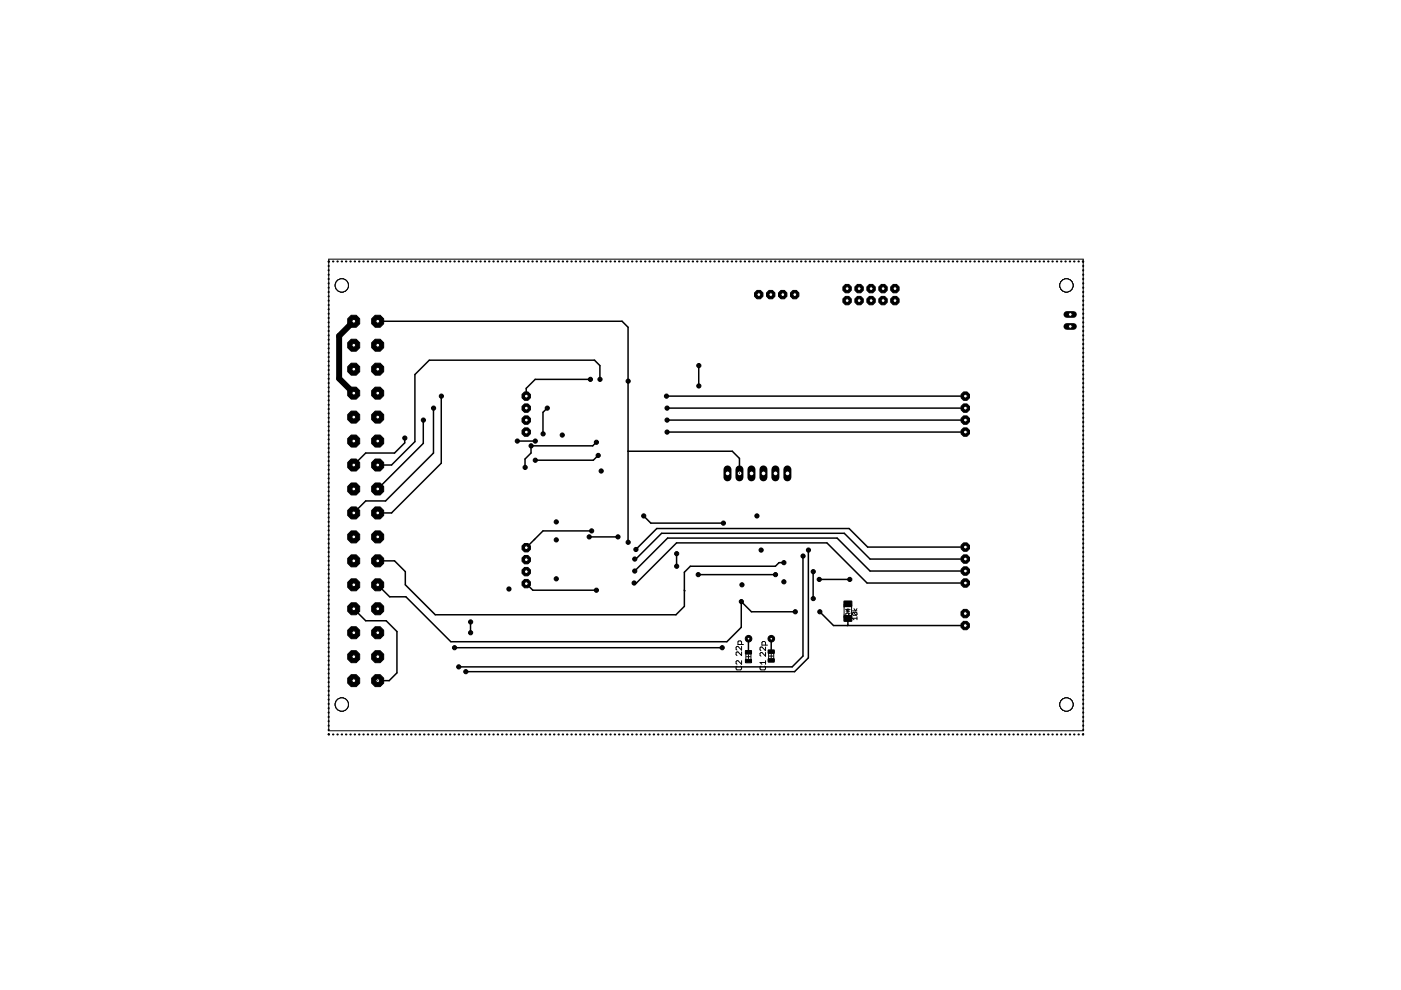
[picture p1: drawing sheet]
<svg xmlns="http://www.w3.org/2000/svg" width="297mm" height="210mm" viewBox="0 0 297 210" stroke-linecap="round" stroke-linejoin="round" font-family="sans-serif">
<g fill="#000" stroke="#000" stroke-width=".21">
<path d="M158.1 138h1.2v.6h-1.2z" fill-rule="evenodd"/>
<path d="M158.1 139.8h1.2v.7h-1.2z" fill-rule="evenodd"/>
<path d="M162.9 137.8h1.2v.7h-1.2z" fill-rule="evenodd"/>
<path d="M162.9 139.7h1.2v.7h-1.2z" fill-rule="evenodd"/>
<path d="M179 127.5h1.6v1h-1.6z" fill-rule="evenodd"/>
<path d="M179 130.6h1.6v1.1h-1.6z" fill-rule="evenodd"/>
</g>
<g fill="none" stroke="#000" stroke-width=".42">
<path d="M69.7 56.3v.2M69.7 57.3v.1M69.7 58.2v.1M69.7 59.1v.1M69.8 55.4l-.1 .1M70.6 55.4h.1M71.5 55.4h.1M72.4 55.4h.1M73.3 55.4h.1M74.3 55.4h.1M75.2 55.4h.1M76.1 55.4h.1"/>
<path d="M77 55.4h.1M78 55.4h.1M78.9 55.4h.1M79.8 55.4h.1M80.7 55.4h.1M81.6 55.4h.1M82.5 55.4h.2M83.5 55.4h.1M84.4 55.4h.1M85.3 55.4h.1M86.2 55.4h.1M87.1 55.4h.1"/>
<path d="M88.1 55.4h.1M89 55.4h.1M89.9 55.4h.1M90.8 55.4h.1M91.7 55.4h.1M92.6 55.4h.2M93.6 55.4h.1M94.5 55.4h.1M95.4 55.4h.1M96.3 55.4h.1M97.2 55.4h.1M98.2 55.4h.1"/>
<path d="M99.1 55.4h.1M100 55.4h.1M100.9 55.4h.1M101.8 55.4h.1M102.8 55.4h.1M103.7 55.4h.1M104.6 55.4h.1M105.5 55.4h.1M106.4 55.4h.1M107.4 55.4h.1M108.3 55.4h.1M109.2 55.4h.1"/>
<path d="M110.1 55.4h.1M111 55.4h.1M112 55.4h.1M112.9 55.4h.1M113.8 55.4h.1M114.7 55.4h.1M115.6 55.4h.1M116.5 55.4h.1M117.5 55.4h.1M118.4 55.4h.1M119.3 55.4h.1M120.2 55.4h.1"/>
<path d="M121.1 55.4h.1M122 55.4h.2M123 55.4h.1M123.9 55.4h.1M124.8 55.4h.1M125.7 55.4h.1M126.6 55.4h.1M127.6 55.4h.1M128.5 55.4h.1M129.4 55.4h.1M130.3 55.4h.1M131.2 55.4h.1"/>
<path d="M132.2 55.4h.1M133.1 55.4h.1M134 55.4h.1M134.9 55.4h.1M135.8 55.4h.1M136.8 55.4h.1M137.7 55.4h.1M138.6 55.4h.1M139.5 55.4h.1M140.4 55.4h.1M141.4 55.4h.1M142.3 55.4h.1"/>
<path d="M143.2 55.4h.1M144.1 55.4h.1M145 55.4h.1M145.9 55.4h.1M146.9 55.4h.1M147.8 55.4h.1M148.7 55.4h.1M149.6 55.4h.1M150.5 55.4h.1M151.4 55.4h.2M152.4 55.4h.1M153.3 55.4h.1"/>
<path d="M154.2 55.4h.1M155.1 55.4h.1M156 55.4h.1M157 55.4h.1M157.9 55.4h.1M158.8 55.4h.1M159.7 55.4h.1M160.6 55.4h.1M161.6 55.4h.1M162.5 55.4h.1M163.4 55.4h.1M164.3 55.4h.1"/>
<path d="M165.2 55.4h.1M166.2 55.4h.1M167.1 55.4h.1M168 55.4h.1M168.9 55.4h.1M169.8 55.4h.1M170.8 55.4h.1M171.7 55.4h.1M172.6 55.4h.1M173.5 55.4h.1M174.4 55.4h.1M175.3 55.4h.2"/>
<path d="M176.3 55.4h.1M177.2 55.4h.1M178.1 55.4h.1M179 55.4h.1M179.9 55.4h.1M180.8 55.4h.2M181.8 55.4h.1M182.7 55.4h.1M183.6 55.4h.1M184.5 55.4h.1M185.4 55.4h.1M186.4 55.4h.1"/>
<path d="M187.3 55.4h.1M188.2 55.4h.1M189.1 55.4h.1M190 55.4h.1M191 55.4h.1M191.9 55.4h.1M192.8 55.4h.1M193.7 55.4h.1M194.6 55.4h.1M195.6 55.4h.1M196.5 55.4h.1M197.4 55.4h.1"/>
<path d="M198.3 55.4h.1M199.2 55.4h.1M200.2 55.4h.1M201.1 55.4h.1M202 55.4h.1M202.9 55.4h.1M203.8 55.4h.1M204.7 55.4h.2M205.7 55.4h.1M206.6 55.4h.1M207.5 55.4h.1M208.4 55.4h.1"/>
<path d="M209.3 55.4h.1M210.2 55.4h.2M211.2 55.4h.1M212.1 55.4h.1M213 55.4h.1M213.9 55.4h.1M214.8 55.4h.1M215.8 55.4h.1M216.7 55.4h.1M217.6 55.4h.1M218.5 55.4h.1M219.4 55.4h.2"/>
<path d="M220.4 55.4h.1M221.3 55.4h.1M222.2 55.4h.1M223.1 55.4h.1M224 55.4h.2M225 55.4h.1M225.9 55.4h.1M226.8 55.4h.1M227.7 55.4h.1M228.6 55.4h.1M229.6 55.4l.1 .1M229.7 56.3v.2"/>
<path d="M229.7 57.3v.1M229.7 58.2v.1M229.7 59.1v.1M69.7 60v.1M69.7 60.9v.1M69.7 61.9v.1M69.7 62.8v.1M69.7 63.7v.1M69.7 64.6v.1M69.7 65.5v.1M69.7 66.5v.1M69.7 67.4v.1"/>
<path d="M69.7 68.3v.1M69.7 69.2v.1M69.7 70.1v.1M69.7 71.1v.1M69.7 72v.1M69.7 72.9v.1M69.7 73.8v.1M69.7 74.7v.1M69.7 75.6v.2M69.7 76.6v.1M69.7 77.5v.1M69.7 78.4v.1"/>
<path d="M69.7 79.3v.1M229.7 60v.1M229.7 60.9v.1M229.7 61.9v.1M229.7 62.8v.1M229.7 63.7v.1M229.7 64.6v.1M229.7 65.5v.1M229.7 66.5v.1M229.7 67.4v.1M229.7 68.3v.1M229.7 69.2v.1"/>
<path d="M229.7 70.1v.1M229.7 71.1v.1M229.7 72v.1M229.7 72.9v.1M229.7 73.8v.1M229.7 74.7v.1M229.7 75.6v.2M229.7 76.6v.1M229.7 77.5v.1M229.7 78.4v.1M229.7 79.3v.1M69.7 80.2v.1"/>
<path d="M69.7 81.2v.1M69.7 82.1v.1M69.7 83v.1M69.7 83.9v.1M69.7 84.8v.1M69.7 85.8v.1M69.7 86.7v.1M69.7 87.6v.1M69.7 88.5v.1M69.7 89.4v.2M69.7 90.4v.1M69.7 91.3v.1"/>
<path d="M69.7 92.2v.1M69.7 93.1v.1M69.7 94v.1M69.7 95v.1M69.7 95.9v.1M69.7 96.8v.1M69.7 97.7v.1M69.7 98.6v.1M69.7 99.5v.2M229.7 80.2v.1M229.7 81.2v.1M229.7 82.1v.1"/>
<path d="M229.7 83v.1M229.7 83.9v.1M229.7 84.8v.1M229.7 85.8v.1M229.7 86.7v.1M229.7 87.6v.1M229.7 88.5v.1M229.7 89.4v.2M229.7 90.4v.1M229.7 91.3v.1M229.7 92.2v.1M229.7 93.1v.1"/>
<path d="M229.7 94v.1M229.7 95v.1M229.7 95.9v.1M229.7 96.8v.1M229.7 97.7v.1M229.7 98.6v.1M229.7 99.5v.2M69.7 100.5v.1M69.7 101.4v.1M69.7 102.3v.1M69.7 103.2v.1M69.7 104.1v.1"/>
<path d="M69.7 105.1v.1M69.7 106v.1M69.7 106.9v.1M69.7 107.8v.1M69.7 108.7v.2M69.7 109.7v.1M69.7 110.6v.1M69.7 111.5v.1M69.7 112.4v.1M69.7 113.3v.2M69.7 114.3v.1M69.7 115.2v.1"/>
<path d="M69.7 116.1v.1M69.7 117v.1M69.7 117.9v.1M69.7 118.9v.1M69.7 119.8v.1M229.7 100.5v.1M229.7 101.4v.1M229.7 102.3v.1M229.7 103.2v.1M229.7 104.1v.1M229.7 105.1v.1M229.7 106v.1"/>
<path d="M229.7 106.9v.1M229.7 107.8v.1M229.7 108.7v.2M229.7 109.7v.1M229.7 110.6v.1M229.7 111.5v.1M229.7 112.4v.1M229.7 113.3v.2M229.7 114.3v.1M229.7 115.2v.1M229.7 116.1v.1M229.7 117v.1"/>
<path d="M229.7 117.9v.1M229.7 118.9v.1M229.7 119.8v.1M69.7 120.7v.1M69.7 121.6v.1M69.7 122.5v.1M69.7 123.4v.1M69.7 124.4v.1M69.7 125.3v.1M69.7 126.2v.1M69.7 127.1v.1M69.7 128v.2"/>
<path d="M69.7 129v.1M69.7 129.9v.1M69.7 130.8v.1M69.7 131.7v.1M69.7 132.7v.1M69.7 133.6v.1M69.7 134.5v.1M69.7 135.4v.1M69.7 136.3v.1M69.7 137.2v.2M69.7 138.2v.1M69.7 139.1v.1"/>
<path d="M69.7 140v.1M229.7 120.7v.1M229.7 121.6v.1M229.7 122.5v.1M229.7 123.4v.1M229.7 124.4v.1M229.7 125.3v.1M229.7 126.2v.1M229.7 127.1v.1M229.7 128v.2M229.7 129v.1M229.7 129.9v.1"/>
<path d="M229.7 130.8v.1M229.7 131.7v.1M229.7 132.7v.1M229.7 133.6v.1M229.7 134.5v.1M229.7 135.4v.1M229.7 136.3v.1M229.7 137.2v.2M229.7 138.2v.1M229.7 139.1v.1M229.7 140v.1M69.7 155.6l.1 .1"/>
<path d="M69.7 140.9v.1M69.7 141.8v.1M69.7 142.7v.2M69.7 143.7v.1M69.7 144.6v.1M69.7 145.5v.1M69.7 146.4v.1M69.7 147.4v.1M69.7 148.3v.1M69.7 149.2v.1M69.7 150.1v.1M69.7 151v.1"/>
<path d="M69.7 152v.1M69.7 152.9v.1M69.7 153.8v.1M69.7 154.7v.1M70.6 155.7h.1M71.5 155.7h.1M72.4 155.7h.1M73.3 155.7h.1M74.3 155.7h.1M75.2 155.7h.1M76.1 155.7h.1M77 155.7h.1"/>
<path d="M78 155.7h.1M78.9 155.7h.1M79.8 155.7h.1M80.7 155.7h.1M81.6 155.7h.1M82.5 155.7h.2M83.5 155.7h.1M84.4 155.7h.1M85.3 155.7h.1M86.2 155.7h.1M87.1 155.7h.1M88.1 155.7h.1"/>
<path d="M89 155.7h.1M89.9 155.7h.1M90.8 155.7h.1M91.7 155.7h.1M92.6 155.7h.2M93.6 155.7h.1M94.5 155.7h.1M95.4 155.7h.1M96.3 155.7h.1M97.2 155.7h.1M98.2 155.7h.1M99.1 155.7h.1"/>
<path d="M100 155.7h.1M100.9 155.7h.1M101.8 155.7h.1M102.8 155.7h.1M103.7 155.7h.1M104.6 155.7h.1M105.5 155.7h.1M106.4 155.7h.1M107.4 155.7h.1M108.3 155.7h.1M109.2 155.7h.1M110.1 155.7h.1"/>
<path d="M111 155.7h.1M112 155.7h.1M112.9 155.7h.1M113.8 155.7h.1M114.7 155.7h.1M115.6 155.7h.1M116.5 155.7h.1M117.5 155.7h.1M118.4 155.7h.1M119.3 155.7h.1M120.2 155.7h.1M121.1 155.7h.1"/>
<path d="M122 155.7h.2M123 155.7h.1M123.9 155.7h.1M124.8 155.7h.1M125.7 155.7h.1M126.6 155.7h.1M127.6 155.7h.1M128.5 155.7h.1M129.4 155.7h.1M130.3 155.7h.1M131.2 155.7h.1M132.2 155.7h.1"/>
<path d="M133.1 155.7h.1M134 155.7h.1M134.9 155.7h.1M135.8 155.7h.1M136.8 155.7h.1M137.7 155.7h.1M138.6 155.7h.1M139.5 155.7h.1M140.4 155.7h.1M141.4 155.7h.1M142.3 155.7h.1M143.2 155.7h.1"/>
<path d="M144.1 155.7h.1M145 155.7h.1M145.9 155.7h.1M146.9 155.7h.1M147.8 155.7h.1M148.7 155.7h.1M149.6 155.7h.1M150.5 155.7h.1M151.4 155.7h.2M152.4 155.7h.1M153.3 155.7h.1M154.2 155.7h.1"/>
<path d="M155.1 155.7h.1M156 155.7h.1M157 155.7h.1M157.9 155.7h.1M158.8 155.7h.1M159.7 155.7h.1M160.6 155.7h.1M161.6 155.7h.1M162.5 155.7h.1M163.4 155.7h.1M164.3 155.7h.1M165.2 155.7h.1"/>
<path d="M166.2 155.7h.1M167.1 155.7h.1M168 155.7h.1M168.9 155.7h.1M169.8 155.7h.1M170.8 155.7h.1M171.7 155.7h.1M172.6 155.7h.1M173.5 155.7h.1M174.4 155.7h.1M175.3 155.7h.2M176.3 155.7h.1"/>
<path d="M177.2 155.7h.1M178.1 155.7h.1M179 155.7h.1M179.9 155.7h.1M180.8 155.7h.2M181.8 155.7h.1M182.7 155.7h.1M183.6 155.7h.1M184.5 155.7h.1M185.4 155.7h.1M186.4 155.7h.1M187.3 155.7h.1"/>
<path d="M188.2 155.7h.1M189.1 155.7h.1M190 155.7h.1M191 155.7h.1M191.9 155.7h.1M192.8 155.7h.1M193.7 155.7h.1M194.6 155.7h.1M195.6 155.7h.1M196.5 155.7h.1M197.4 155.7h.1M198.3 155.7h.1"/>
<path d="M199.2 155.7h.1M200.2 155.7h.1M201.1 155.7h.1M202 155.7h.1M202.9 155.7h.1M203.8 155.7h.1M204.7 155.7h.2M205.7 155.7h.1M206.6 155.7h.1M207.5 155.7h.1M208.4 155.7h.1M209.3 155.7h.1"/>
<path d="M210.2 155.7h.2M211.2 155.7h.1M212.1 155.7h.1M213 155.7h.1M213.9 155.7h.1M214.8 155.7h.1M215.8 155.7h.1M216.7 155.7h.1M217.6 155.7h.1M218.5 155.7h.1M219.4 155.7h.2M220.4 155.7h.1"/>
<path d="M221.3 155.7h.1M222.2 155.7h.1M223.1 155.7h.1M224 155.7h.2M225 155.7h.1M225.9 155.7h.1M226.8 155.7h.1M227.7 155.7h.1M228.6 155.7h.1M229.7 155.6l-.1 .1M229.7 140.9v.1M229.7 141.8v.1"/>
<path d="M229.7 142.7v.2M229.7 143.7v.1M229.7 144.6v.1M229.7 145.5v.1M229.7 146.4v.1M229.7 147.4v.1M229.7 148.3v.1M229.7 149.2v.1M229.7 150.1v.1M229.7 151v.1M229.7 152v.1M229.7 152.9v.1"/>
<path d="M229.7 153.8v.1M229.7 154.7v.1"/>
</g>
<g fill="none" stroke="#000" stroke-width=".32">
<path d="M80.1 68.1h51.8l1.3 1.3v45.6M148.1 77.5v4.3M85.8 92.9v1l-2.1 2.2h-6.2l-2.5 2.5M89.7 89.1v4.9l-9.6 9.7M91.9 86.5v9.6l-10.2 10.1h-4.2l-2.5 2.6M93.6 84v14.2l-10.6 10.6h-2.9M109.7 93.5h3.8M116 86.5l-.9 .9v4.6M125.2 80.4h-11.7l-1.9 1.9v1.7M126.4 93.8l-.7 .7h-13.1v1.6l-1.3 1.2v1.8M126.8 96.6l-1 1h-12.3M127.2 80.4v-2.9l-1.2-1.1h-35l-3 3v14.2l-5 5h-2.9"/>
<path d="M133.2 95.7h22.1l1.5 1.5v3.2M141.3 84h63.4M141.3 84h.1M141.4 91.6h63.3M141.4 89.1h63.3M141.4 86.5l63.3 .1M80.1 118.9h3.6l2.2 2.3v2.8l6.4 6.3h51l1.8-1.7v-7.3l1.3-1.2h18l.8-.8h1M124.9 113.8h6.1M125.4 112.6h-10.3l-3.5 3.5M134.6 118.5h.2l5.5-5.4h38.7l5.5 5.4h20.2M136.5 109.4l1.5 1.5h15.4M143.4 117.4v2.7"/>
<path d="M170.2 117.9v21.2l-2.2 2.3h-70.8M171.4 116.6v22.9l-2.9 2.9h-69.8M204.7 116h-20.7l-4-3.9h-40.7l-4.5 4.4M75 129.1l2.5 2.5h4.4l2.3 2.3v8.8l-1.7 1.6h-2.4M80.1 124l2.5 2.5h3.5l9.5 9.6h58.5l3.1-3.1v-5.4l2.1 2.1h9.3M96.4 137.3h56.7M99.8 131.9v2.3M111.6 123.7l1.4 1.4h13.4M134.4 123.6h.5l8.5-8.5h31.9l8.5 8.5h20.9M134.6 121.1l6.9-7h36l7 7h20.2M145.1 125.1l.1 .2M148 121.8h16.4"/>
<path d="M158.7 135.4v2.9M163.5 135.4v2.8M172.4 121.2v5.7M173.7 122.9h6.4M173.8 129.7l2.9 2.9h27.9M179.8 131.2v1.3l-.2 .1"/>
</g>
<path d="M75 68.1l-3.1 3.1v9.1l3.1 3.1" fill="none" stroke="#000" stroke-width="1.3"/>
<circle cx="75" cy="68.1" r="1.38" fill="#000" stroke="#000" stroke-width=".21"/>
<circle cx="75" cy="68.1" r=".4" fill="#fff" stroke="#000" stroke-width=".21"/>
<circle cx="75" cy="73.2" r="1.38" fill="#000" stroke="#000" stroke-width=".21"/>
<circle cx="75" cy="73.2" r=".4" fill="#fff" stroke="#000" stroke-width=".21"/>
<circle cx="75" cy="78.3" r="1.38" fill="#000" stroke="#000" stroke-width=".21"/>
<circle cx="75" cy="78.3" r=".4" fill="#fff" stroke="#000" stroke-width=".21"/>
<circle cx="75" cy="83.4" r="1.38" fill="#000" stroke="#000" stroke-width=".21"/>
<circle cx="75" cy="83.4" r=".4" fill="#fff" stroke="#000" stroke-width=".21"/>
<circle cx="75" cy="88.4" r="1.38" fill="#000" stroke="#000" stroke-width=".21"/>
<circle cx="75" cy="88.4" r=".4" fill="#fff" stroke="#000" stroke-width=".21"/>
<circle cx="75" cy="93.5" r="1.38" fill="#000" stroke="#000" stroke-width=".21"/>
<circle cx="75" cy="93.5" r=".4" fill="#fff" stroke="#000" stroke-width=".21"/>
<circle cx="75" cy="98.6" r="1.38" fill="#000" stroke="#000" stroke-width=".21"/>
<circle cx="75" cy="98.6" r=".4" fill="#fff" stroke="#000" stroke-width=".21"/>
<circle cx="75" cy="103.7" r="1.38" fill="#000" stroke="#000" stroke-width=".21"/>
<circle cx="75" cy="103.7" r=".4" fill="#fff" stroke="#000" stroke-width=".21"/>
<circle cx="75" cy="108.8" r="1.38" fill="#000" stroke="#000" stroke-width=".21"/>
<circle cx="75" cy="108.8" r=".4" fill="#fff" stroke="#000" stroke-width=".21"/>
<circle cx="75" cy="113.8" r="1.38" fill="#000" stroke="#000" stroke-width=".21"/>
<circle cx="75" cy="113.8" r=".4" fill="#fff" stroke="#000" stroke-width=".21"/>
<circle cx="75" cy="118.9" r="1.38" fill="#000" stroke="#000" stroke-width=".21"/>
<circle cx="75" cy="118.9" r=".4" fill="#fff" stroke="#000" stroke-width=".21"/>
<circle cx="75" cy="124" r="1.38" fill="#000" stroke="#000" stroke-width=".21"/>
<circle cx="75" cy="124" r=".4" fill="#fff" stroke="#000" stroke-width=".21"/>
<circle cx="75" cy="129.1" r="1.38" fill="#000" stroke="#000" stroke-width=".21"/>
<circle cx="75" cy="129.1" r=".4" fill="#fff" stroke="#000" stroke-width=".21"/>
<circle cx="75" cy="134.2" r="1.38" fill="#000" stroke="#000" stroke-width=".21"/>
<circle cx="75" cy="134.2" r=".4" fill="#fff" stroke="#000" stroke-width=".21"/>
<circle cx="75" cy="139.2" r="1.38" fill="#000" stroke="#000" stroke-width=".21"/>
<circle cx="75" cy="139.2" r=".4" fill="#fff" stroke="#000" stroke-width=".21"/>
<circle cx="75" cy="144.3" r="1.38" fill="#000" stroke="#000" stroke-width=".21"/>
<circle cx="75" cy="144.3" r=".4" fill="#fff" stroke="#000" stroke-width=".21"/>
<circle cx="80.1" cy="68.1" r="1.38" fill="#000" stroke="#000" stroke-width=".21"/>
<circle cx="80.1" cy="68.1" r=".4" fill="#fff" stroke="#000" stroke-width=".21"/>
<circle cx="80.1" cy="73.2" r="1.38" fill="#000" stroke="#000" stroke-width=".21"/>
<circle cx="80.1" cy="73.2" r=".4" fill="#fff" stroke="#000" stroke-width=".21"/>
<circle cx="80.1" cy="78.3" r="1.38" fill="#000" stroke="#000" stroke-width=".21"/>
<circle cx="80.1" cy="78.3" r=".4" fill="#fff" stroke="#000" stroke-width=".21"/>
<circle cx="80.1" cy="83.4" r="1.38" fill="#000" stroke="#000" stroke-width=".21"/>
<circle cx="80.1" cy="83.4" r=".4" fill="#fff" stroke="#000" stroke-width=".21"/>
<circle cx="80.1" cy="88.4" r="1.38" fill="#000" stroke="#000" stroke-width=".21"/>
<circle cx="80.1" cy="88.4" r=".4" fill="#fff" stroke="#000" stroke-width=".21"/>
<circle cx="80.1" cy="93.5" r="1.38" fill="#000" stroke="#000" stroke-width=".21"/>
<circle cx="80.1" cy="93.5" r=".4" fill="#fff" stroke="#000" stroke-width=".21"/>
<circle cx="80.1" cy="98.6" r="1.38" fill="#000" stroke="#000" stroke-width=".21"/>
<circle cx="80.1" cy="98.6" r=".4" fill="#fff" stroke="#000" stroke-width=".21"/>
<circle cx="80.1" cy="103.7" r="1.38" fill="#000" stroke="#000" stroke-width=".21"/>
<circle cx="80.1" cy="103.7" r=".4" fill="#fff" stroke="#000" stroke-width=".21"/>
<circle cx="80.1" cy="108.8" r="1.38" fill="#000" stroke="#000" stroke-width=".21"/>
<circle cx="80.1" cy="108.8" r=".4" fill="#fff" stroke="#000" stroke-width=".21"/>
<circle cx="80.1" cy="113.8" r="1.38" fill="#000" stroke="#000" stroke-width=".21"/>
<circle cx="80.1" cy="113.8" r=".4" fill="#fff" stroke="#000" stroke-width=".21"/>
<circle cx="80.1" cy="118.9" r="1.38" fill="#000" stroke="#000" stroke-width=".21"/>
<circle cx="80.1" cy="118.9" r=".4" fill="#fff" stroke="#000" stroke-width=".21"/>
<circle cx="80.1" cy="124" r="1.38" fill="#000" stroke="#000" stroke-width=".21"/>
<circle cx="80.1" cy="124" r=".4" fill="#fff" stroke="#000" stroke-width=".21"/>
<circle cx="80.1" cy="129.1" r="1.38" fill="#000" stroke="#000" stroke-width=".21"/>
<circle cx="80.1" cy="129.1" r=".4" fill="#fff" stroke="#000" stroke-width=".21"/>
<circle cx="80.1" cy="134.2" r="1.38" fill="#000" stroke="#000" stroke-width=".21"/>
<circle cx="80.1" cy="134.2" r=".4" fill="#fff" stroke="#000" stroke-width=".21"/>
<circle cx="80.1" cy="139.2" r="1.38" fill="#000" stroke="#000" stroke-width=".21"/>
<circle cx="80.1" cy="139.2" r=".4" fill="#fff" stroke="#000" stroke-width=".21"/>
<circle cx="80.1" cy="144.3" r="1.38" fill="#000" stroke="#000" stroke-width=".21"/>
<circle cx="80.1" cy="144.3" r=".4" fill="#fff" stroke="#000" stroke-width=".21"/>
<path d="M154.2 99.5v1.7" fill="none" stroke="#000" stroke-width="1.7"/>
<circle cx="154.3" cy="100.4" r=".51" fill="#fff" stroke="#000" stroke-width=".21"/>
<path d="M156.8 99.5v1.7" fill="none" stroke="#000" stroke-width="1.7"/>
<circle cx="156.8" cy="100.4" r=".51" fill="#fff" stroke="#000" stroke-width=".21"/>
<path d="M159.3 99.5v1.7" fill="none" stroke="#000" stroke-width="1.7"/>
<circle cx="159.3" cy="100.4" r=".51" fill="#fff" stroke="#000" stroke-width=".21"/>
<path d="M161.9 99.5v1.7" fill="none" stroke="#000" stroke-width="1.7"/>
<circle cx="161.9" cy="100.4" r=".51" fill="#fff" stroke="#000" stroke-width=".21"/>
<path d="M164.4 99.5v1.7" fill="none" stroke="#000" stroke-width="1.7"/>
<circle cx="164.4" cy="100.4" r=".51" fill="#fff" stroke="#000" stroke-width=".21"/>
<path d="M166.9 99.5v1.7" fill="none" stroke="#000" stroke-width="1.7"/>
<circle cx="167" cy="100.4" r=".51" fill="#fff" stroke="#000" stroke-width=".21"/>
<path d="M226.2 66.7h1.4" fill="none" stroke="#000" stroke-width="1.4"/>
<circle cx="226.9" cy="66.7" r=".4" fill="#fff" stroke="#000" stroke-width=".21"/>
<path d="M226.2 69.2h1.4" fill="none" stroke="#000" stroke-width="1.4"/>
<circle cx="226.9" cy="69.2" r=".4" fill="#fff" stroke="#000" stroke-width=".21"/>
<circle cx="163.5" cy="135.4" r=".7" fill="#000" stroke="#000" stroke-width=".21"/>
<circle cx="163.5" cy="135.4" r=".3" fill="#fff" stroke="#000" stroke-width=".21"/>
<circle cx="158.7" cy="135.4" r=".7" fill="#000" stroke="#000" stroke-width=".21"/>
<circle cx="158.7" cy="135.4" r=".3" fill="#fff" stroke="#000" stroke-width=".21"/>
<circle cx="204.7" cy="84" r=".96" fill="#000" stroke="#000" stroke-width=".21"/>
<circle cx="204.7" cy="84" r=".4" fill="#fff" stroke="#000" stroke-width=".21"/>
<circle cx="204.7" cy="86.5" r=".96" fill="#000" stroke="#000" stroke-width=".21"/>
<circle cx="204.7" cy="86.5" r=".4" fill="#fff" stroke="#000" stroke-width=".21"/>
<circle cx="204.7" cy="89.1" r=".96" fill="#000" stroke="#000" stroke-width=".21"/>
<circle cx="204.7" cy="89.1" r=".4" fill="#fff" stroke="#000" stroke-width=".21"/>
<circle cx="204.7" cy="91.6" r=".96" fill="#000" stroke="#000" stroke-width=".21"/>
<circle cx="204.7" cy="91.6" r=".4" fill="#fff" stroke="#000" stroke-width=".21"/>
<circle cx="111.6" cy="84" r=".96" fill="#000" stroke="#000" stroke-width=".21"/>
<circle cx="111.6" cy="84" r=".4" fill="#fff" stroke="#000" stroke-width=".21"/>
<circle cx="111.6" cy="86.5" r=".96" fill="#000" stroke="#000" stroke-width=".21"/>
<circle cx="111.6" cy="86.5" r=".4" fill="#fff" stroke="#000" stroke-width=".21"/>
<circle cx="111.6" cy="89.1" r=".96" fill="#000" stroke="#000" stroke-width=".21"/>
<circle cx="111.6" cy="89.1" r=".4" fill="#fff" stroke="#000" stroke-width=".21"/>
<circle cx="111.6" cy="91.6" r=".96" fill="#000" stroke="#000" stroke-width=".21"/>
<circle cx="111.6" cy="91.6" r=".4" fill="#fff" stroke="#000" stroke-width=".21"/>
<circle cx="204.7" cy="116" r=".96" fill="#000" stroke="#000" stroke-width=".21"/>
<circle cx="204.7" cy="116" r=".4" fill="#fff" stroke="#000" stroke-width=".21"/>
<circle cx="204.7" cy="118.5" r=".96" fill="#000" stroke="#000" stroke-width=".21"/>
<circle cx="204.7" cy="118.5" r=".4" fill="#fff" stroke="#000" stroke-width=".21"/>
<circle cx="204.7" cy="121.1" r=".96" fill="#000" stroke="#000" stroke-width=".21"/>
<circle cx="204.7" cy="121.1" r=".4" fill="#fff" stroke="#000" stroke-width=".21"/>
<circle cx="204.7" cy="123.6" r=".96" fill="#000" stroke="#000" stroke-width=".21"/>
<circle cx="204.7" cy="123.6" r=".4" fill="#fff" stroke="#000" stroke-width=".21"/>
<circle cx="111.6" cy="116.1" r=".96" fill="#000" stroke="#000" stroke-width=".21"/>
<circle cx="111.6" cy="116.1" r=".4" fill="#fff" stroke="#000" stroke-width=".21"/>
<circle cx="111.6" cy="118.7" r=".96" fill="#000" stroke="#000" stroke-width=".21"/>
<circle cx="111.6" cy="118.7" r=".4" fill="#fff" stroke="#000" stroke-width=".21"/>
<circle cx="111.6" cy="121.2" r=".96" fill="#000" stroke="#000" stroke-width=".21"/>
<circle cx="111.6" cy="121.2" r=".4" fill="#fff" stroke="#000" stroke-width=".21"/>
<circle cx="111.6" cy="123.7" r=".96" fill="#000" stroke="#000" stroke-width=".21"/>
<circle cx="111.6" cy="123.7" r=".4" fill="#fff" stroke="#000" stroke-width=".21"/>
<circle cx="189.7" cy="61.2" r=".96" fill="#000" stroke="#000" stroke-width=".21"/>
<circle cx="189.8" cy="61.2" r=".4" fill="#fff" stroke="#000" stroke-width=".21"/>
<circle cx="187.2" cy="61.2" r=".96" fill="#000" stroke="#000" stroke-width=".21"/>
<circle cx="187.2" cy="61.2" r=".4" fill="#fff" stroke="#000" stroke-width=".21"/>
<circle cx="184.7" cy="61.2" r=".96" fill="#000" stroke="#000" stroke-width=".21"/>
<circle cx="184.7" cy="61.2" r=".4" fill="#fff" stroke="#000" stroke-width=".21"/>
<circle cx="182.1" cy="61.2" r=".96" fill="#000" stroke="#000" stroke-width=".21"/>
<circle cx="182.2" cy="61.2" r=".4" fill="#fff" stroke="#000" stroke-width=".21"/>
<circle cx="189.7" cy="63.7" r=".96" fill="#000" stroke="#000" stroke-width=".21"/>
<circle cx="189.8" cy="63.7" r=".4" fill="#fff" stroke="#000" stroke-width=".21"/>
<circle cx="187.2" cy="63.7" r=".96" fill="#000" stroke="#000" stroke-width=".21"/>
<circle cx="187.2" cy="63.7" r=".4" fill="#fff" stroke="#000" stroke-width=".21"/>
<circle cx="184.7" cy="63.7" r=".96" fill="#000" stroke="#000" stroke-width=".21"/>
<circle cx="184.7" cy="63.7" r=".4" fill="#fff" stroke="#000" stroke-width=".21"/>
<circle cx="182.1" cy="63.7" r=".96" fill="#000" stroke="#000" stroke-width=".21"/>
<circle cx="182.2" cy="63.7" r=".4" fill="#fff" stroke="#000" stroke-width=".21"/>
<circle cx="179.6" cy="61.2" r=".96" fill="#000" stroke="#000" stroke-width=".21"/>
<circle cx="179.6" cy="61.2" r=".4" fill="#fff" stroke="#000" stroke-width=".21"/>
<circle cx="179.6" cy="63.7" r=".96" fill="#000" stroke="#000" stroke-width=".21"/>
<circle cx="179.6" cy="63.7" r=".4" fill="#fff" stroke="#000" stroke-width=".21"/>
<circle cx="168.5" cy="62.5" r=".96" fill="#000" stroke="#000" stroke-width=".21"/>
<circle cx="168.5" cy="62.5" r=".4" fill="#fff" stroke="#000" stroke-width=".21"/>
<circle cx="165.9" cy="62.5" r=".96" fill="#000" stroke="#000" stroke-width=".21"/>
<circle cx="166" cy="62.5" r=".4" fill="#fff" stroke="#000" stroke-width=".21"/>
<circle cx="163.4" cy="62.5" r=".96" fill="#000" stroke="#000" stroke-width=".21"/>
<circle cx="163.4" cy="62.5" r=".4" fill="#fff" stroke="#000" stroke-width=".21"/>
<circle cx="160.9" cy="62.5" r=".96" fill="#000" stroke="#000" stroke-width=".21"/>
<circle cx="160.9" cy="62.5" r=".4" fill="#fff" stroke="#000" stroke-width=".21"/>
<circle cx="204.6" cy="130.1" r=".96" fill="#000" stroke="#000" stroke-width=".21"/>
<circle cx="204.7" cy="130.1" r=".4" fill="#fff" stroke="#000" stroke-width=".21"/>
<circle cx="204.6" cy="132.6" r=".96" fill="#000" stroke="#000" stroke-width=".21"/>
<circle cx="204.7" cy="132.6" r=".4" fill="#fff" stroke="#000" stroke-width=".21"/>
<circle cx="160.5" cy="109.4" r=".44" fill="#000" stroke="#000" stroke-width=".21"/>
<circle cx="160.5" cy="109.4" r=".15" fill="#fff" stroke="#000" stroke-width=".21"/>
<circle cx="166.2" cy="123.4" r=".44" fill="#000" stroke="#000" stroke-width=".21"/>
<circle cx="166.2" cy="123.4" r=".15" fill="#fff" stroke="#000" stroke-width=".21"/>
<circle cx="157.3" cy="124" r=".44" fill="#000" stroke="#000" stroke-width=".21"/>
<circle cx="157.3" cy="124" r=".15" fill="#fff" stroke="#000" stroke-width=".21"/>
<circle cx="161.4" cy="116.6" r=".44" fill="#000" stroke="#000" stroke-width=".21"/>
<circle cx="161.4" cy="116.6" r=".15" fill="#fff" stroke="#000" stroke-width=".21"/>
<circle cx="107.9" cy="124.9" r=".44" fill="#000" stroke="#000" stroke-width=".21"/>
<circle cx="107.9" cy="124.9" r=".15" fill="#fff" stroke="#000" stroke-width=".21"/>
<circle cx="117.9" cy="122.7" r=".44" fill="#000" stroke="#000" stroke-width=".21"/>
<circle cx="117.9" cy="122.7" r=".15" fill="#fff" stroke="#000" stroke-width=".21"/>
<circle cx="117.9" cy="110.7" r=".44" fill="#000" stroke="#000" stroke-width=".21"/>
<circle cx="117.9" cy="110.7" r=".15" fill="#fff" stroke="#000" stroke-width=".21"/>
<circle cx="117.9" cy="114.5" r=".44" fill="#000" stroke="#000" stroke-width=".21"/>
<circle cx="117.9" cy="114.5" r=".15" fill="#fff" stroke="#000" stroke-width=".21"/>
<circle cx="119.2" cy="92.2" r=".44" fill="#000" stroke="#000" stroke-width=".21"/>
<circle cx="119.2" cy="92.2" r=".15" fill="#fff" stroke="#000" stroke-width=".21"/>
<circle cx="127.5" cy="99.9" r=".44" fill="#000" stroke="#000" stroke-width=".21"/>
<circle cx="127.5" cy="99.9" r=".15" fill="#fff" stroke="#000" stroke-width=".21"/>
<circle cx="133.2" cy="115" r=".44" fill="#000" stroke="#000" stroke-width=".21"/>
<circle cx="133.2" cy="115" r=".15" fill="#fff" stroke="#000" stroke-width=".21"/>
<circle cx="133.2" cy="80.8" r=".44" fill="#000" stroke="#000" stroke-width=".21"/>
<circle cx="133.2" cy="80.8" r=".15" fill="#fff" stroke="#000" stroke-width=".21"/>
<circle cx="172.4" cy="121.2" r=".44" fill="#000" stroke="#000" stroke-width=".21"/>
<circle cx="172.4" cy="121.2" r=".15" fill="#fff" stroke="#000" stroke-width=".21"/>
<circle cx="172.4" cy="126.9" r=".44" fill="#000" stroke="#000" stroke-width=".21"/>
<circle cx="172.4" cy="126.9" r=".15" fill="#fff" stroke="#000" stroke-width=".21"/>
<circle cx="97.3" cy="141.4" r=".44" fill="#000" stroke="#000" stroke-width=".21"/>
<circle cx="97.3" cy="141.4" r=".15" fill="#fff" stroke="#000" stroke-width=".21"/>
<circle cx="170.3" cy="117.9" r=".44" fill="#000" stroke="#000" stroke-width=".21"/>
<circle cx="170.3" cy="117.9" r=".15" fill="#fff" stroke="#000" stroke-width=".21"/>
<circle cx="171.4" cy="116.6" r=".44" fill="#000" stroke="#000" stroke-width=".21"/>
<circle cx="171.4" cy="116.6" r=".15" fill="#fff" stroke="#000" stroke-width=".21"/>
<circle cx="98.8" cy="142.4" r=".44" fill="#000" stroke="#000" stroke-width=".21"/>
<circle cx="98.8" cy="142.4" r=".15" fill="#fff" stroke="#000" stroke-width=".21"/>
<circle cx="96.4" cy="137.3" r=".44" fill="#000" stroke="#000" stroke-width=".21"/>
<circle cx="96.4" cy="137.3" r=".15" fill="#fff" stroke="#000" stroke-width=".21"/>
<circle cx="153.1" cy="137.3" r=".44" fill="#000" stroke="#000" stroke-width=".21"/>
<circle cx="153.1" cy="137.3" r=".15" fill="#fff" stroke="#000" stroke-width=".21"/>
<circle cx="153.4" cy="110.9" r=".44" fill="#000" stroke="#000" stroke-width=".21"/>
<circle cx="153.4" cy="110.9" r=".15" fill="#fff" stroke="#000" stroke-width=".21"/>
<circle cx="136.5" cy="109.4" r=".44" fill="#000" stroke="#000" stroke-width=".21"/>
<circle cx="136.5" cy="109.4" r=".15" fill="#fff" stroke="#000" stroke-width=".21"/>
<circle cx="148.2" cy="81.8" r=".44" fill="#000" stroke="#000" stroke-width=".21"/>
<circle cx="148.2" cy="81.8" r=".15" fill="#fff" stroke="#000" stroke-width=".21"/>
<circle cx="148.2" cy="77.5" r=".44" fill="#000" stroke="#000" stroke-width=".21"/>
<circle cx="148.2" cy="77.5" r=".15" fill="#fff" stroke="#000" stroke-width=".21"/>
<circle cx="143.5" cy="120.1" r=".44" fill="#000" stroke="#000" stroke-width=".21"/>
<circle cx="143.5" cy="120.1" r=".15" fill="#fff" stroke="#000" stroke-width=".21"/>
<circle cx="143.5" cy="117.4" r=".44" fill="#000" stroke="#000" stroke-width=".21"/>
<circle cx="143.5" cy="117.4" r=".15" fill="#fff" stroke="#000" stroke-width=".21"/>
<circle cx="124.9" cy="113.8" r=".44" fill="#000" stroke="#000" stroke-width=".21"/>
<circle cx="124.9" cy="113.8" r=".15" fill="#fff" stroke="#000" stroke-width=".21"/>
<circle cx="131" cy="113.8" r=".44" fill="#000" stroke="#000" stroke-width=".21"/>
<circle cx="131" cy="113.8" r=".15" fill="#fff" stroke="#000" stroke-width=".21"/>
<circle cx="173.7" cy="122.9" r=".44" fill="#000" stroke="#000" stroke-width=".21"/>
<circle cx="173.7" cy="122.9" r=".15" fill="#fff" stroke="#000" stroke-width=".21"/>
<circle cx="180.2" cy="122.9" r=".44" fill="#000" stroke="#000" stroke-width=".21"/>
<circle cx="180.2" cy="122.9" r=".15" fill="#fff" stroke="#000" stroke-width=".21"/>
<circle cx="166.2" cy="119.3" r=".44" fill="#000" stroke="#000" stroke-width=".21"/>
<circle cx="166.2" cy="119.3" r=".15" fill="#fff" stroke="#000" stroke-width=".21"/>
<circle cx="99.8" cy="134.2" r=".44" fill="#000" stroke="#000" stroke-width=".21"/>
<circle cx="99.8" cy="134.2" r=".15" fill="#fff" stroke="#000" stroke-width=".21"/>
<circle cx="99.8" cy="131.9" r=".44" fill="#000" stroke="#000" stroke-width=".21"/>
<circle cx="99.8" cy="131.9" r=".15" fill="#fff" stroke="#000" stroke-width=".21"/>
<circle cx="126.8" cy="96.6" r=".44" fill="#000" stroke="#000" stroke-width=".21"/>
<circle cx="126.8" cy="96.6" r=".15" fill="#fff" stroke="#000" stroke-width=".21"/>
<circle cx="113.5" cy="97.6" r=".44" fill="#000" stroke="#000" stroke-width=".21"/>
<circle cx="113.5" cy="97.6" r=".15" fill="#fff" stroke="#000" stroke-width=".21"/>
<circle cx="141.4" cy="91.6" r=".44" fill="#000" stroke="#000" stroke-width=".21"/>
<circle cx="141.4" cy="91.6" r=".15" fill="#fff" stroke="#000" stroke-width=".21"/>
<circle cx="141.4" cy="89.1" r=".44" fill="#000" stroke="#000" stroke-width=".21"/>
<circle cx="141.4" cy="89.1" r=".15" fill="#fff" stroke="#000" stroke-width=".21"/>
<circle cx="85.8" cy="92.9" r=".44" fill="#000" stroke="#000" stroke-width=".21"/>
<circle cx="85.8" cy="92.9" r=".15" fill="#fff" stroke="#000" stroke-width=".21"/>
<circle cx="141.4" cy="86.5" r=".44" fill="#000" stroke="#000" stroke-width=".21"/>
<circle cx="141.4" cy="86.5" r=".15" fill="#fff" stroke="#000" stroke-width=".21"/>
<circle cx="109.7" cy="93.5" r=".44" fill="#000" stroke="#000" stroke-width=".21"/>
<circle cx="109.7" cy="93.5" r=".15" fill="#fff" stroke="#000" stroke-width=".21"/>
<circle cx="113.5" cy="93.5" r=".44" fill="#000" stroke="#000" stroke-width=".21"/>
<circle cx="113.5" cy="93.5" r=".15" fill="#fff" stroke="#000" stroke-width=".21"/>
<circle cx="115.1" cy="92" r=".44" fill="#000" stroke="#000" stroke-width=".21"/>
<circle cx="115.1" cy="92" r=".15" fill="#fff" stroke="#000" stroke-width=".21"/>
<circle cx="116" cy="86.5" r=".44" fill="#000" stroke="#000" stroke-width=".21"/>
<circle cx="116" cy="86.5" r=".15" fill="#fff" stroke="#000" stroke-width=".21"/>
<circle cx="127.2" cy="80.4" r=".44" fill="#000" stroke="#000" stroke-width=".21"/>
<circle cx="127.2" cy="80.4" r=".15" fill="#fff" stroke="#000" stroke-width=".21"/>
<circle cx="141.3" cy="84" r=".44" fill="#000" stroke="#000" stroke-width=".21"/>
<circle cx="141.3" cy="84" r=".15" fill="#fff" stroke="#000" stroke-width=".21"/>
<circle cx="125.2" cy="80.4" r=".44" fill="#000" stroke="#000" stroke-width=".21"/>
<circle cx="125.2" cy="80.4" r=".15" fill="#fff" stroke="#000" stroke-width=".21"/>
<circle cx="93.6" cy="84" r=".44" fill="#000" stroke="#000" stroke-width=".21"/>
<circle cx="93.6" cy="84" r=".15" fill="#fff" stroke="#000" stroke-width=".21"/>
<circle cx="91.9" cy="86.5" r=".44" fill="#000" stroke="#000" stroke-width=".21"/>
<circle cx="91.9" cy="86.5" r=".15" fill="#fff" stroke="#000" stroke-width=".21"/>
<circle cx="89.8" cy="89.1" r=".44" fill="#000" stroke="#000" stroke-width=".21"/>
<circle cx="89.8" cy="89.1" r=".15" fill="#fff" stroke="#000" stroke-width=".21"/>
<circle cx="112.6" cy="94.5" r=".44" fill="#000" stroke="#000" stroke-width=".21"/>
<circle cx="112.6" cy="94.5" r=".15" fill="#fff" stroke="#000" stroke-width=".21"/>
<circle cx="126.4" cy="93.8" r=".44" fill="#000" stroke="#000" stroke-width=".21"/>
<circle cx="126.4" cy="93.8" r=".15" fill="#fff" stroke="#000" stroke-width=".21"/>
<circle cx="111.3" cy="99.1" r=".44" fill="#000" stroke="#000" stroke-width=".21"/>
<circle cx="111.3" cy="99.1" r=".15" fill="#fff" stroke="#000" stroke-width=".21"/>
<circle cx="134.5" cy="123.6" r=".44" fill="#000" stroke="#000" stroke-width=".21"/>
<circle cx="134.5" cy="123.6" r=".15" fill="#fff" stroke="#000" stroke-width=".21"/>
<circle cx="134.6" cy="121.1" r=".44" fill="#000" stroke="#000" stroke-width=".21"/>
<circle cx="134.6" cy="121.1" r=".15" fill="#fff" stroke="#000" stroke-width=".21"/>
<circle cx="126.4" cy="125.1" r=".44" fill="#000" stroke="#000" stroke-width=".21"/>
<circle cx="126.4" cy="125.1" r=".15" fill="#fff" stroke="#000" stroke-width=".21"/>
<circle cx="134.6" cy="118.5" r=".44" fill="#000" stroke="#000" stroke-width=".21"/>
<circle cx="134.6" cy="118.5" r=".15" fill="#fff" stroke="#000" stroke-width=".21"/>
<circle cx="134.8" cy="116.5" r=".44" fill="#000" stroke="#000" stroke-width=".21"/>
<circle cx="134.8" cy="116.5" r=".15" fill="#fff" stroke="#000" stroke-width=".21"/>
<circle cx="125.4" cy="112.6" r=".44" fill="#000" stroke="#000" stroke-width=".21"/>
<circle cx="125.4" cy="112.6" r=".15" fill="#fff" stroke="#000" stroke-width=".21"/>
<circle cx="157.2" cy="127.6" r=".44" fill="#000" stroke="#000" stroke-width=".21"/>
<circle cx="157.2" cy="127.6" r=".15" fill="#fff" stroke="#000" stroke-width=".21"/>
<circle cx="173.8" cy="129.7" r=".44" fill="#000" stroke="#000" stroke-width=".21"/>
<circle cx="173.8" cy="129.7" r=".15" fill="#fff" stroke="#000" stroke-width=".21"/>
<circle cx="168.6" cy="129.7" r=".44" fill="#000" stroke="#000" stroke-width=".21"/>
<circle cx="168.6" cy="129.7" r=".15" fill="#fff" stroke="#000" stroke-width=".21"/>
<circle cx="148" cy="121.8" r=".44" fill="#000" stroke="#000" stroke-width=".21"/>
<circle cx="148" cy="121.8" r=".15" fill="#fff" stroke="#000" stroke-width=".21"/>
<circle cx="164.4" cy="121.8" r=".44" fill="#000" stroke="#000" stroke-width=".21"/>
<circle cx="164.4" cy="121.8" r=".15" fill="#fff" stroke="#000" stroke-width=".21"/>
<g fill="none" stroke="#000" stroke-width=".21">
<path d="M69.7 54.9h160v100h-160zM156.8 100.2v.2M157.2 137.1v.7l-.7-.7-.4 .1v.4l.2 .2M157.2 138.2v.8l-.7-.8-.4 .2v.4l.2 .2M157.2 136.7v-.6l-.2-.2h-.3l-.2 .2v.6h1.1M158.1 138.6v1.2M158.3 139.2h.8M158.7 138.8v.8M159.2 138.6v1.2M162.3 137.2v.8l-.8-.8-.4 .2v.4l.2 .2M162.3 138.3v.8l-.8-.8-.4 .2v.4l.2 .2M162.3 136.8v-.6l-.2-.2h-.4l-.2 .2v.6h1.2"/>
<path d="M163 138.5v1.2M163.1 139.1h.8M163.5 138.7v.8M164 138.5v1.2M179 128.5h1.6v2.1h-1.6zM179.4 129.6h.7M179.8 130h-.3l-.2 .2v.4M179.8 130l.1 .6M179.8 129.1v.9M180.3 130l-.4 .3M180.3 129.2h-1l.5 .5M180.7 129.5h1"/>
<path d="M180.9 129.8h.6l.2 .2v.3l-.2 .2M180.9 129.8l-.2 .2v.3l.2 .2h.6M180.9 129.8l.6 .7M181.1 129.1l.3 .4 .3-.4M181.7 131.1h-1l.4 .3M181.7 130.8v.6M80.1 144.3h.1M156.3 141.2l-.2 .2v.4l.2 .2h.7l.2-.2v-.4l-.2-.2M157.2 140.1v.7l-.7-.7-.4 .2v.4l.2 .1M161.3 141.2l-.2 .2v.4l.2 .2h.8l.2-.2v-.4l-.2-.2M162.3 140.1v.7M162.3 140.5h-1.2l.4 .3"/>
<circle cx="226.1" cy="60.5" r="1.4"/>
</g>
<path d="M158.1 138.2h1.2v.4h-1.2zM158.1 139.8h1.2v.4h-1.2zM162.9 138.1h1.2v.4h-1.2zM162.9 139.7h1.2v.4h-1.2zM179 128.1h1.6v.5h-1.6zM179 130.5h1.6v.5h-1.6z" fill="#000" stroke="#000" stroke-width=".21"/>
<circle cx="226.1" cy="60.5" r="1.4" fill="#fff" stroke="#000" stroke-width=".21"/>
<circle cx="226.1" cy="149.4" r="1.4" fill="none" stroke="#000" stroke-width=".21"/>
<circle cx="226.1" cy="149.4" r="1.4" fill="#fff" stroke="#000" stroke-width=".21"/>
<circle cx="72.5" cy="60.5" r="1.4" fill="none" stroke="#000" stroke-width=".21"/>
<circle cx="72.5" cy="60.5" r="1.4" fill="#fff" stroke="#000" stroke-width=".21"/>
<circle cx="72.5" cy="149.4" r="1.4" fill="none" stroke="#000" stroke-width=".21"/>
<circle cx="72.5" cy="149.4" r="1.4" fill="#fff" stroke="#000" stroke-width=".21"/>
<circle cx="226.1" cy="60.5" r="1.4" fill="none" stroke="#000" stroke-width=".21"/>
<circle cx="226.1" cy="60.5" r="1.4" fill="#fff" stroke="#000" stroke-width=".21"/>
<circle cx="226.1" cy="149.4" r="1.4" fill="none" stroke="#000" stroke-width=".21"/>
<circle cx="226.1" cy="149.4" r="1.4" fill="#fff" stroke="#000" stroke-width=".21"/>
<circle cx="72.5" cy="60.5" r="1.4" fill="none" stroke="#000" stroke-width=".21"/>
<circle cx="72.5" cy="60.5" r="1.4" fill="#fff" stroke="#000" stroke-width=".21"/>
<circle cx="72.5" cy="149.4" r="1.4" fill="none" stroke="#000" stroke-width=".21"/>
<circle cx="72.5" cy="149.4" r="1.4" fill="#fff" stroke="#000" stroke-width=".21"/>
</svg>
